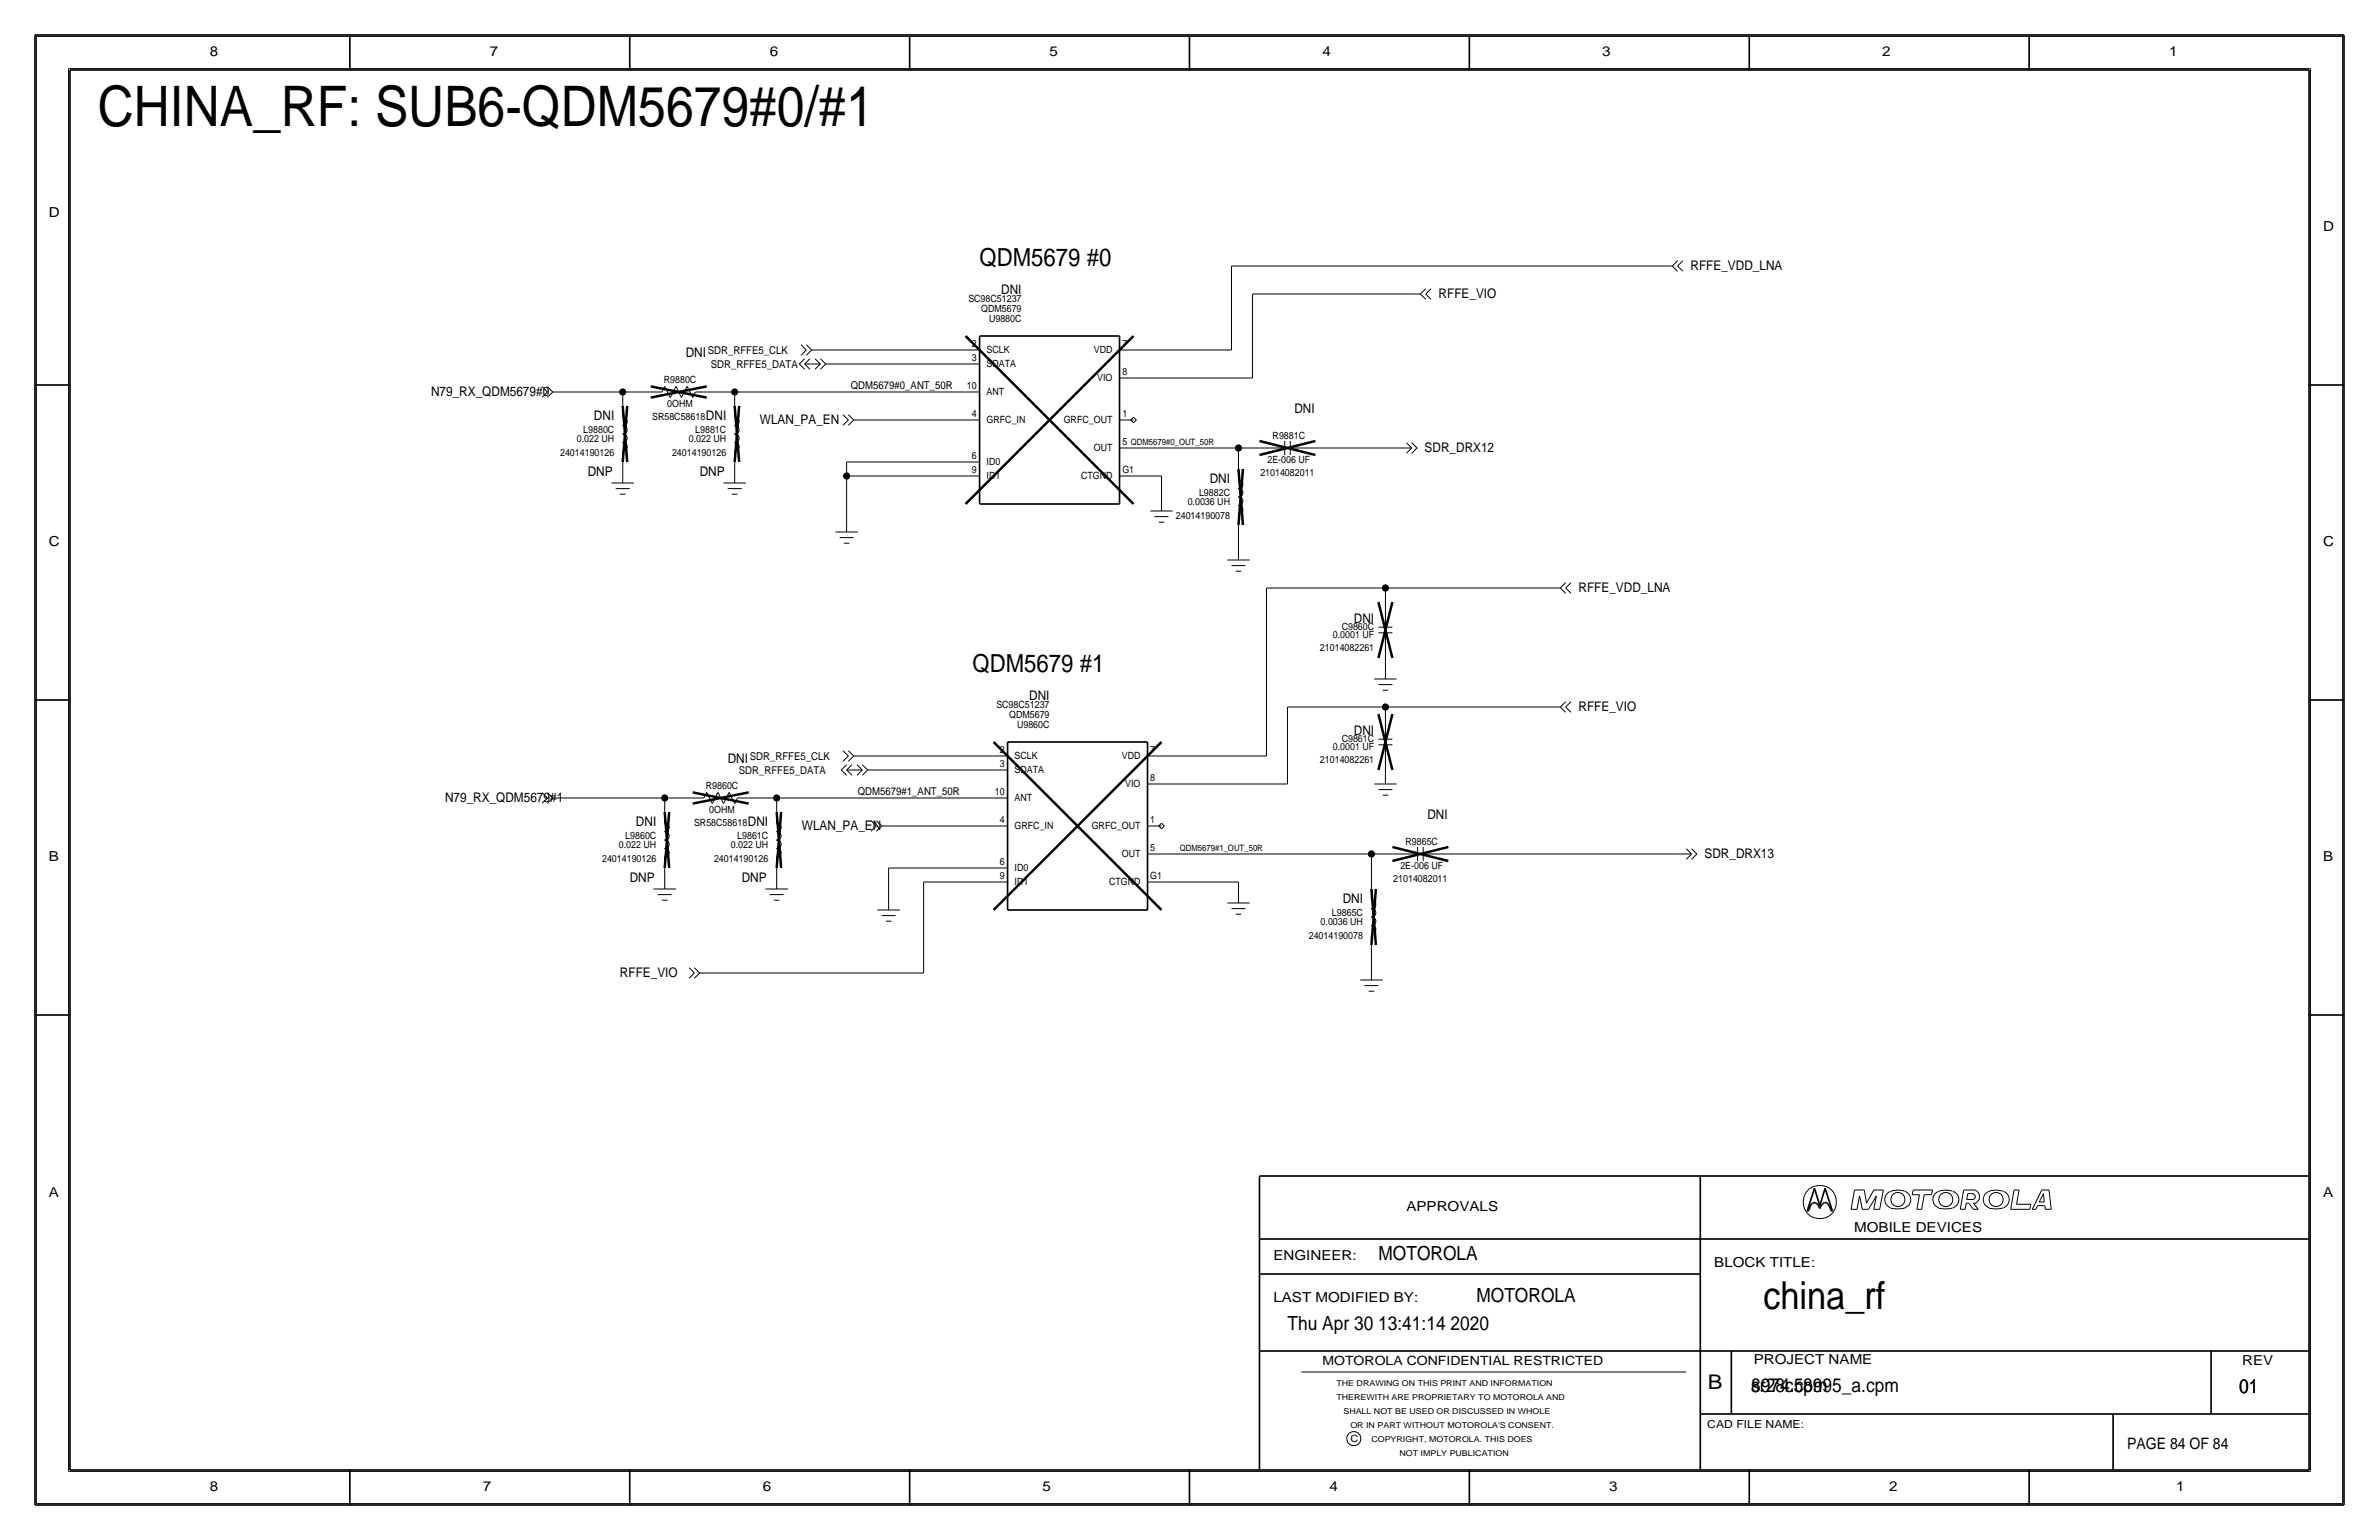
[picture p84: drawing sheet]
<svg xmlns="http://www.w3.org/2000/svg" width="432mm" height="279mm" viewBox="0 0 432 279" stroke-linecap="round" stroke-linejoin="round" font-family="sans-serif">
<defs><g id="words">
<text font-size="10.1" x="17.8" y="22.9">CHINA_RF: SUB6-QDM5679#0/#1</text>
<text font-size="7" x="320" y="237.5">china_rf</text>
<g font-size="4.5">
<text x="177.8" y="48.3">QDM5679 #0</text>
<text x="176.5" y="121.9">QDM5679 #1</text>
</g>
<text font-size="3.7" x="310" y="252.1">B</text>
<g font-size="3.5">
<text x="250.2" y="228.6">MOTOROLA</text>
<text x="268" y="236.2">MOTOROLA</text>
<text x="233.7" y="241.3">Thu Apr 30 13:41:14 2020</text>
<text x="317.9" y="252.6">sr28c58995_a.cpm</text>
<text x="317.9" y="252.6">8974.cpm</text>
<text x="406.4" y="252.7">01</text>
</g>
<text font-size="2.9" x="386.1" y="262.9">PAGE 84 OF 84</text>
<g font-size="2.5">
<text x="38.1" y="10.2">8</text>
<text x="88.9" y="10.2">7</text>
<text x="139.7" y="10.2">6</text>
<text x="190.5" y="10.2">5</text>
<text x="240" y="10.2">4</text>
<text x="290.8" y="10.2">3</text>
<text x="341.6" y="10.2">2</text>
<text x="393.7" y="10.2">1</text>
<text x="8.9" y="39.4">D</text>
<text x="421.6" y="41.9">D</text>
<text x="8.9" y="99.1">C</text>
<text x="421.6" y="99.1">C</text>
<text x="8.9" y="156.2">B</text>
<text x="421.6" y="156.2">B</text>
<text x="8.9" y="217.2">A</text>
<text x="255.3" y="219.7">APPROVALS</text>
<text x="421.6" y="217.2">A</text>
<text x="336.5" y="223.5">MOBILE DEVICES</text>
<text x="231.1" y="228.6">ENGINEER:</text>
<text x="311.1" y="229.9">BLOCK TITLE:</text>
<text x="231.1" y="236.2">LAST MODIFIED BY:</text>
<text x="318.3" y="247.5">PROJECT NAME</text>
<text x="407" y="247.6">REV</text>
<text x="38.1" y="270.5">8</text>
<text x="87.6" y="270.5">7</text>
<text x="138.4" y="270.5">6</text>
<text x="189.2" y="270.5">5</text>
<text x="241.3" y="270.5">4</text>
<text x="292.1" y="270.5">3</text>
<text x="342.9" y="270.5">2</text>
<text x="395" y="270.5">1</text>
</g>
<g font-size="2.4">
<text x="181.7" y="53.3">DNI</text>
<text x="306.8" y="49">RFFE_VDD_LNA</text>
<text x="261.1" y="54.1">RFFE_VIO</text>
<text x="124.5" y="64.8">DNI</text>
<text x="78.2" y="71.9">N79_RX_QDM5679#0</text>
<text x="107.8" y="76.2">DNI</text>
<text x="128.1" y="76.2">DNI</text>
<text x="137.9" y="77">WLAN_PA_EN</text>
<text x="234.9" y="74.9">DNI</text>
<text x="258.6" y="82">SDR_DRX12</text>
<text x="106.7" y="86.4">DNP</text>
<text x="127" y="86.4">DNP</text>
<text x="219.6" y="87.6">DNI</text>
<text x="286.5" y="107.4">RFFE_VDD_LNA</text>
<text x="245.7" y="113">DNI</text>
<text x="186.8" y="127">DNI</text>
<text x="286.5" y="129">RFFE_VIO</text>
<text x="245.7" y="133.3">DNI</text>
<text x="132.1" y="138.4">DNI</text>
<text x="80.8" y="145.5">N79_RX_QDM5679#1</text>
<text x="115.4" y="149.9">DNI</text>
<text x="135.7" y="149.9">DNI</text>
<text x="259.1" y="148.6">DNI</text>
<text x="145.5" y="150.6">WLAN_PA_EN</text>
<text x="309.4" y="155.7">SDR_DRX13</text>
<text x="114.3" y="160">DNP</text>
<text x="134.6" y="160">DNP</text>
<text x="243.7" y="163.8">DNI</text>
<text x="112.5" y="177.3">RFFE_VIO</text>
</g>
<text font-size="2.3" x="240" y="247.6">MOTOROLA CONFIDENTIAL RESTRICTED</text>
<g font-size="2">
<text x="128.5" y="64.3">SDR_RFFE5_CLK</text>
<text x="129" y="66.8">SDR_RFFE5_DATA</text>
<text x="154.4" y="70.6">QDM5679#0_ANT_50R</text>
<text x="136.1" y="137.9">SDR_RFFE5_CLK</text>
<text x="134.1" y="140.5">SDR_RFFE5_DATA</text>
<text x="155.7" y="144.3">QDM5679#1_ANT_50R</text>
<text x="309.9" y="259.1">CAD FILE NAME:</text>
</g>
<g font-size="1.8">
<text x="175.8" y="54.8">SC98C51237</text>
<text x="178.1" y="56.6">QDM5679</text>
<text x="179.5" y="58.4">U9880C</text>
<text x="176.4" y="65.5">3</text>
<text x="176.4" y="63">2</text>
<text x="179.1" y="64.1">SCLK</text>
<text x="198.5" y="64.1">VDD</text>
<text x="203.7" y="63">7</text>
<text x="120.5" y="69.5">R9880C</text>
<text x="175.5" y="70.6">10</text>
<text x="179.1" y="66.6">SDATA</text>
<text x="179.1" y="71.7">ANT</text>
<text x="199.2" y="69.2">VIO</text>
<text x="203.7" y="68.1">8</text>
<text x="118.4" y="76.2">SR58C58618</text>
<text x="121.1" y="73.8">0OHM</text>
<text x="176.4" y="75.7">4</text>
<text x="179.1" y="76.8">GRFC_IN</text>
<text x="193.1" y="76.8">GRFC_OUT</text>
<text x="203.7" y="75.7">1</text>
<text x="101.7" y="82.8">24014190126</text>
<text x="104.7" y="80.3">0.022 UH</text>
<text x="105.9" y="78.5">L9880C</text>
<text x="122" y="82.8">24014190126</text>
<text x="125" y="80.3">0.022 UH</text>
<text x="126.2" y="78.5">L9881C</text>
<text x="176.4" y="83.3">6</text>
<text x="198.5" y="81.9">OUT</text>
<text x="203.7" y="80.8">5</text>
<text x="231" y="79.7">R9881C</text>
<text x="176.4" y="85.9">9</text>
<text x="179.1" y="84.4">ID0</text>
<text x="179.1" y="87">ID1</text>
<text x="196.2" y="86.9">CTGND</text>
<text x="203.7" y="85.9">G1</text>
<text x="217.6" y="90">L9882C</text>
<text x="228.8" y="86.4">21014082011</text>
<text x="230" y="84.1">2E-006 UF</text>
<text x="213.4" y="94.2">24014190078</text>
<text x="215.6" y="91.7">0.0036 UH</text>
<text x="239.6" y="118.1">21014082261</text>
<text x="241.9" y="115.8">0.0001 UF</text>
<text x="243.5" y="114.3">C9860C</text>
<text x="180.8" y="128.4">SC98C51237</text>
<text x="183.2" y="130.3">QDM5679</text>
<text x="181.5" y="136.7">2</text>
<text x="184.1" y="137.8">SCLK</text>
<text x="184.6" y="132.1">U9860C</text>
<text x="203.6" y="137.8">VDD</text>
<text x="208.8" y="136.7">7</text>
<text x="241.9" y="136.1">0.0001 UF</text>
<text x="243.5" y="134.6">C9861C</text>
<text x="128.1" y="143.2">R9860C</text>
<text x="181.5" y="139.2">3</text>
<text x="184.1" y="140.3">SDATA</text>
<text x="204.2" y="142.8">VIO</text>
<text x="208.8" y="141.7">8</text>
<text x="239.6" y="138.4">21014082261</text>
<text x="126" y="149.9">SR58C58618</text>
<text x="128.7" y="147.4">0OHM</text>
<text x="180.6" y="144.3">10</text>
<text x="181.5" y="149.4">4</text>
<text x="184.1" y="145.4">ANT</text>
<text x="208.8" y="149.4">1</text>
<text x="112.3" y="153.9">0.022 UH</text>
<text x="113.5" y="152.2">L9860C</text>
<text x="132.6" y="153.9">0.022 UH</text>
<text x="133.8" y="152.2">L9861C</text>
<text x="184.1" y="150.5">GRFC_IN</text>
<text x="198.2" y="150.5">GRFC_OUT</text>
<text x="203.6" y="155.6">OUT</text>
<text x="208.8" y="154.4">5</text>
<text x="255.1" y="153.3">R9865C</text>
<text x="109.3" y="156.5">24014190126</text>
<text x="129.6" y="156.5">24014190126</text>
<text x="181.5" y="159.5">9</text>
<text x="181.5" y="157">6</text>
<text x="184.1" y="160.6">ID1</text>
<text x="184.2" y="158.1">ID0</text>
<text x="201.3" y="160.6">CTGND</text>
<text x="208.8" y="159.5">G1</text>
<text x="252.9" y="160">21014082011</text>
<text x="254.2" y="157.7">2E-006 UF</text>
<text x="239.7" y="167.9">0.0036 UH</text>
<text x="241.8" y="166.2">L9865C</text>
<text x="237.6" y="170.4">24014190078</text>
<text x="245.1" y="261.6">C</text>
</g>
<g font-size="1.6">
<text x="205.2" y="80.8">QDM5679#0_OUT_50R</text>
<text x="214.1" y="154.4">QDM5679#1_OUT_50R</text>
</g>
<g font-size="1.5">
<text x="242.6" y="251.5">THE DRAWING ON THIS PRINT AND INFORMATION</text>
<text x="242.6" y="254">THEREWITH ARE PROPRIETARY TO MOTOROLA AND</text>
<text x="243.8" y="256.5">SHALL NOT BE USED OR DISCUSSED IN WHOLE</text>
<text x="245.1" y="259.1">OR IN PART WITHOUT MOTOROLA'S CONSENT.</text>
<text x="248.9" y="261.6">COPYRIGHT, MOTOROLA. THIS DOES</text>
<text x="254" y="264.2">NOT IMPLY PUBLICATION</text>
</g>
</g></defs>
<g fill="none" stroke="#000" stroke-width=".18">
<path d="M6.6 6.6h418.6zM6.6 6.6v266.2zM12.4 12.4v254.6zM12.4 12.4h407zM419.4 12.4v254.6zM425.2 6.6v266.2zM223.5 48.3v15.2zM223.5 48.3h78.8zM227.3 53.3h29.2zM227.3 53.3v15.3zM256.5 53.3h1.3zM257.8 53.3l1 1z"/>
<path d="M258.8 53.3l.9-.9zM258.8 53.3l.9 1zM258.8 52.4l-1 .9zM302.3 48.3h1.2zM303.5 48.3l1 .9zM304.5 48.3l1 .9zM304.5 47.3l-1 1zM305.5 47.3l-1 1zM98.4 70.2l1 .9zM98.4 72.1l1-1zM99.4 70.2l.9 .9zM99.4 72.1l.9-1z"/>
<path d="M100.3 71.1h1.3zM101.6 71.1h11.4zM113 75.7a.75 .75 0 0 1 .8 .8 .75 .75 0 0 1-.8 .7M113 78.8a.75 .75 0 0 1 .8 .7 .75 .75 0 0 1-.8 .8M113 77.3a.75 .75 0 0 1 .8 .7 .75 .75 0 0 1-.8 .7M113 71.1h5.1zM113 71.1v2.6zM113 73.7v2zM118.1 71.1h2zM120.6 70.1l-.5 1zM120.7 70.1l1 2zM122.7 70.1l-1 2z"/>
<path d="M122.7 70.1l1 2zM124.7 70.1l1 2zM124.7 70.1l-1 2zM126.2 71.1l-.5 1zM126.2 71.1h2.1zM128.3 71.1h5zM133.3 75.7a.75 .75 0 0 1 .9 .8 .75 .75 0 0 1-.9 .7M133.3 78.8a.75 .75 0 0 1 .9 .7 .75 .75 0 0 1-.9 .8M133.3 77.3a.75 .75 0 0 1 .9 .7 .75 .75 0 0 1-.9 .7M133.3 71.1h42zM133.3 71.1v2.6zM133.3 73.7v2z"/>
<path d="M145.1 66l.9 1zM145.1 66l1-.9zM145.4 64.5l1-1zM145.4 62.5l1 1zM146 66l1 1zM146 66h2.9zM146 66l1-.9zM146.4 62.5l.9 1zM146.4 64.5l.9-1zM147.3 63.5h1.3zM147.9 65.1l1 .9zM147.9 67l1-1z"/>
<path d="M148.6 63.5h26.7zM148.9 65.1l1 .9zM148.9 67l1-1zM149.9 66h2.5zM152.4 66h22.9zM153 75.2l1 1zM154 76.2l-1 1zM154 75.2l.9 1zM154.9 76.2l-.9 1zM154.9 76.2h1.3zM156.2 76.2h19.1zM175.3 71.1h2.5z"/>
<path d="M175.3 76.2h2.5zM175.3 66h2.5zM175.3 63.5h2.5zM203.2 68.6h2.5zM203.2 63.5h2.5zM203.2 76.2h2.5zM205.2 76.2l.5-.5zM205.2 76.2l.5 .5zM205.7 63.5h17.8zM205.7 75.7l.5 .5zM205.7 68.6h21.6zM206.2 76.2l-.5 .5z"/>
<path d="M111 87.6h4.1zM111.8 88.6h2.5zM112.5 89.7h1zM113 80.3a.75 .75 0 0 1 .8 .8 .75 .75 0 0 1-.8 .7M113 83.8v1.3zM113 81.8v2zM113 85.1v2.5zM131.3 87.6h4.1zM132.1 88.6h2.5zM132.8 89.7h1.1zM133.3 80.3a.75 .75 0 0 1 .9 .8 .75 .75 0 0 1-.9 .7M133.3 83.8v1.3z"/>
<path d="M133.3 81.8v2zM133.3 85.1v2.5zM151.6 96.5h4.1zM152.4 97.5h2.5zM153.2 98.6h1zM153.7 83.8h21.6zM153.7 83.8v2.6zM153.7 86.4h21.6zM153.7 86.4v7.6zM153.7 94v2.5zM175.3 86.4h2.5zM175.3 83.8h2.5z"/>
<path d="M203.2 86.4h2.5zM203.2 81.3h2.5zM205.7 86.4h5.1zM205.7 81.3h19.1zM208.8 92.7h4.1zM209.6 93.7h2.5zM210.3 94.7h1zM210.8 86.4v3.8zM210.8 90.2v2.5zM224.7 87.2a.75 .75 0 0 1 .9 .7 .75 .75 0 0 1-.9 .7M224.7 90.2a.75 .75 0 0 1 .9 .8 .75 .75 0 0 1-.9 .7M224.7 91.7a.75 .75 0 0 1 .9 .8 .75 .75 0 0 1-.9 .7"/>
<path d="M224.7 88.7a.75 .75 0 0 1 .9 .7 .75 .75 0 0 1-.9 .8M224.8 95.2v3.9zM224.8 81.3h3.8zM224.8 81.3v3.8zM224.8 99.1v2.5zM224.8 93.2v2zM224.8 85.1v2zM228.6 81.3h4.6zM233.2 80v2.5zM234.2 81.3h4.6zM234.2 80v2.5zM238.8 81.3h15.2z"/>
<path d="M254 81.3h2.2zM255.3 82.2l.9-.9zM255.3 80.3l.9 1zM256.2 82.2l1-.9zM256.2 80.3l1 1zM222.8 101.6h4zM223.5 102.6h2.6zM224.3 103.6h1zM229.9 106.7v30.5zM229.9 106.7h21.6zM250.2 113.8h2.5zM250.2 114.8h2.5z"/>
<path d="M251.5 119.4v1.2zM251.5 106.7v2.5zM251.5 114.8v4.6zM251.5 109.2v4.6zM251.5 106.7h30.4zM281.9 106.7h1.3zM283.2 106.7l1 .9zM284.2 106.7l.9-1zM284.2 106.7l.9 .9zM284.2 105.7l-1 1zM152.7 139.7l1 1zM152.7 139.7l1-1z"/>
<path d="M153 136.2l1 1zM153 138.1l1-.9zM153.7 139.7l.9 1zM153.7 139.7h2.8zM153.7 139.7l.9-1zM154 138.1l.9-.9zM154 136.2l.9 1zM154.9 137.2h1.3zM155.5 138.7l1 1zM156.2 137.2h24.1zM156.5 138.7l1 1zM157.5 139.7h2.5z"/>
<path d="M160 139.7h20.3zM180.3 139.7h2.6zM180.3 137.2h2.6zM208.3 137.2h2.5zM210.8 137.2h19.1zM233.7 128.3v13.9zM233.7 128.3h17.8zM249.4 123.2h4.1zM250.2 134.1h2.5zM250.2 124.2h2.5zM250.2 135.1h2.5zM251 125.2h1z"/>
<path d="M251.5 128.3h30.4zM251.5 128.3v1.2zM251.5 120.7v2.5zM251.5 139.7v2.5zM251.5 135.1v4.6zM251.5 129.5v4.6zM281.9 128.3h1.3zM283.2 128.3l1 .9zM283.2 128.3l1-1zM284.2 128.3l.9 .9zM285.1 127.3l-.9 1zM98.4 143.8l1 1z"/>
<path d="M99.4 144.8l-1 .9zM99.4 143.8l.9 1zM100.3 144.8l-.9 .9zM100.3 144.8h1.3zM101.6 144.8h19zM120.6 149.4a.75 .75 0 0 1 .9 .7 .75 .75 0 0 1-.9 .8M120.6 152.5a.75 .75 0 0 1 .9 .7 .75 .75 0 0 1-.9 .7M120.6 154a.75 .75 0 0 1 .9 .7 .75 .75 0 0 1-.9 .7M120.6 150.9a.75 .75 0 0 1 .9 .8 .75 .75 0 0 1-.9 .7M120.6 144.8h5.1zM120.6 157.5v1.2zM120.6 144.8v2.5z"/>
<path d="M120.6 155.4v2.1zM120.6 147.3v2.1zM120.6 158.8v2.5zM125.7 144.8h2.1zM128.3 143.8l-.5 1zM128.3 143.8l1 2zM130.3 143.8l-1 2zM130.3 143.8l1 2zM132.3 143.8l-1 2zM132.3 143.8l1 2zM133.9 144.8l-.6 1zM133.9 144.8h2z"/>
<path d="M135.9 144.8h5.1zM140.9 149.4a.75 .75 0 0 1 .9 .7 .75 .75 0 0 1-.9 .8M140.9 152.5a.75 .75 0 0 1 .9 .7 .75 .75 0 0 1-.9 .7M140.9 154a.75 .75 0 0 1 .9 .7 .75 .75 0 0 1-.9 .7M140.9 150.9a.75 .75 0 0 1 .9 .8 .75 .75 0 0 1-.9 .7M141 157.5v1.2zM141 144.8v2.5zM141 155.4v2.1zM141 147.3v2.1zM141 158.8v2.5zM141 144.8h39.3zM155.5 140.7l1-1z"/>
<path d="M156.5 140.7l1-1zM158.1 148.9l1 1zM159.1 149.9l-1 .9zM159.1 148.9l.9 1zM160 149.9l-.9 .9zM160 149.9h1.3zM161.3 149.9h19zM161.3 157.5h19zM161.3 157.5v5.1zM180.3 144.8h2.6zM180.3 157.5h2.6zM180.3 149.9h2.6z"/>
<path d="M208.3 142.2h2.5zM208.3 154.9h2.5zM208.3 149.9h2.5zM210.3 149.9l.5-.5zM210.3 149.9l.5 .5zM210.8 154.9h38.1zM210.8 149.4l.5 .5zM210.8 142.2h22.9zM211.3 149.9l-.5 .5zM248.9 154.9v6.4zM248.9 154.9h3.8zM249.4 142.2h4.1z"/>
<path d="M250.2 143.3h2.5zM251 144.3h1zM252.7 154.9h4.6zM257.3 153.7v2.5zM258.3 154.9h4.6zM258.3 153.7v2.5zM262.9 154.9h41.9zM304.8 154.9h2.2zM306.1 155.9l.9-1zM306.1 154l.9 .9zM307 155.9l1-1zM307 154l1 .9z"/>
<path d="M118.6 161.3h4.1zM119.4 162.3h2.5zM120.1 163.3h1.1zM125.1 175.6l.9 .9zM126 176.5l-.9 1zM126 175.6l1 .9zM127 176.5l-1 1zM127 176.5h1.3zM128.3 176.5h39.3zM138.9 161.3h4.1zM139.7 162.3h2.5zM140.5 163.3h1z"/>
<path d="M159.3 165.1h4zM160 166.1h2.6zM160.8 167.1h1zM161.3 162.6v2.5zM167.6 160v16.5zM167.6 160h12.7zM180.3 160h2.6zM208.3 160h2.5zM210.8 160h14zM222.8 163.8h4zM223.5 164.8h2.6zM224.3 165.9h1z"/>
<path d="M224.8 160v1.3zM224.8 161.3v2.5zM246.9 177.8h4.1zM247.7 178.8h2.5zM248.4 179.8h1zM248.9 163.4a.75 .75 0 0 1 .8 .7 .75 .75 0 0 1-.8 .7M248.9 166.4a.75 .75 0 0 1 .8 .8 .75 .75 0 0 1-.8 .7M248.9 167.9a.75 .75 0 0 1 .8 .8 .75 .75 0 0 1-.8 .7M248.9 164.9a.75 .75 0 0 1 .8 .7 .75 .75 0 0 1-.8 .8M248.9 171.4v3.9zM248.9 175.3v2.5zM248.9 169.4v2z"/>
<path d="M248.9 161.3v2zM336 219.4h1.1zM336.6 215.9h1.8zM336.6 215.9l-.6 3.5zM337.5 217l-.4 2.4zM337.5 217l.5 2.4zM338 219.4h1.1zM338.4 215.9l.4 2.4zM340.1 219.4h1.1zM340.1 215.9h1.7zM340.1 215.9l-1.3 2.4zM340.6 217l-1.5 2.4z"/>
<path d="M340.6 217l-.5 2.4zM341.8 215.9l-.6 3.5zM343.1 216.2a1.6 1.6 0 0 0-1 1.5 1.6 1.6 0 0 0 1.1 1.5M345.7 216.1h-.2a4 4 0 0 0-2.3 .1M345.7 216.2a1.59 1.59 0 0 1 1.1 1.5 1.59 1.59 0 0 1-1.1 1.5 5.1 5.1 0 0 1-2.5 0M347.1 216.8h1.3zM347.3 215.9l-.2 .9zM347.3 215.9h3.5zM347.9 219.4h.9zM348.4 216.8l-.5 2.6zM349.2 216.8l-.4 2.6zM349.2 216.8h1.4z"/>
<path d="M350.8 215.9l-.2 .9zM354.4 216.1a3.1 3.1 0 0 0-3.3 .7 1.62 1.62 0 0 0 .8 2.4M354.4 219.2a5.1 5.1 0 0 1-2.5 0M354.5 216.2a1.59 1.59 0 0 1 1 1.5 1.59 1.59 0 0 1-1 1.5M355.8 219.4h.9zM356.4 215.9l-.6 3.5zM356.4 215.9h2.2zM356.9 218.3l-.2 1.1zM356.9 218.3h.4zM357 217.6h1.2zM357.2 216.6l-.2 1zM357.2 216.6h1z"/>
<path d="M357.3 218.3l.9 1.1zM358.1 216.7a.5 .5 0 0 1 .4 .4 .5 .5 0 0 1-.4 .5M358.2 219.4h.9zM358.2 218.3l.9 1.1zM358.2 218.3h.4zM358.5 216a1.24 1.24 0 0 1 .8 1.1 1.24 1.24 0 0 1-.8 1.2M363.5 216.1a3.1 3.1 0 0 0-3.3 .7 1.62 1.62 0 0 0 .8 2.4M363.6 219.2a5.1 5.1 0 0 1-2.6 0M363.6 216.2a1.59 1.59 0 0 1 1.1 1.5 1.59 1.59 0 0 1-1.1 1.5M364.9 219.4h3.5zM365.6 215.9l-.7 3.5zM365.6 215.9h.9z"/>
<path d="M366 218.5h2.6zM366.5 215.9l-.5 2.6zM368.6 218.5l-.2 .9zM368.9 219.4h.6zM369.8 218.7h1.3zM369.8 218.7l-.3 .7zM370.1 218.1h.9zM370.6 215.9l-1.7 3.5zM370.6 215.9h1.3zM370.9 216.6l-.8 1.5zM370.9 216.6l.1 1.5zM371.1 218.7l.1 .7z"/>
<path d="M371.2 219.4h1.1zM371.9 215.9l.4 3.5zM236.2 248.9h69.9zM6.6 272.8h418.6zM12.4 267h407z"/>
<circle cx="330.3" cy="218.1" r="3"/>
<circle cx="344.5" cy="217.6" r="1.28"/>
<circle cx="353.2" cy="217.6" r="1.28"/>
<circle cx="362.3" cy="217.6" r="1.28"/>
<circle cx="245.7" cy="261" r="1.28"/>
</g>
<g fill="#000" stroke="#000" stroke-width=".18">
<circle cx="113" cy="71.1" r=".56"/>
<circle cx="133.3" cy="71.1" r=".56"/>
<circle cx="153.7" cy="86.4" r=".56"/>
<circle cx="224.8" cy="81.3" r=".56"/>
<circle cx="251.5" cy="106.7" r=".56"/>
<circle cx="251.5" cy="128.3" r=".56"/>
<circle cx="120.6" cy="144.8" r=".56"/>
<circle cx="141" cy="144.8" r=".56"/>
<circle cx="248.9" cy="154.9" r=".56"/>
</g>
<g fill="none" stroke="#000" stroke-width=".3">
<path d="M6.3 6.4v266.7zM6.4 6.4h419zM12.7 12.7h406.4zM12.7 12.7v254zM63.5 6.4v6.3zM114.3 6.4v6.3zM165.1 6.4v6.3zM215.9 6.3v6.4zM266.7 6.4v6.3zM317.5 6.4v6.3zM368.3 6.4v6.3zM419.1 12.7v254z"/>
<path d="M425.4 6.4v266.7zM6.3 69.8h6.4zM177.8 61v30.4zM177.8 61h25.4zM203.2 61v30.4zM419.1 69.8h6.3zM177.8 91.4h25.4zM6.3 127h6.4zM182.9 134.6v30.5zM182.9 134.6h25.4zM208.3 134.6v30.5zM419.1 127h6.3z"/>
<path d="M182.9 165.1h25.4zM6.3 184.1h6.4zM419.1 184.1h6.3zM228.6 213.4v53.3zM228.6 213.4h190.5zM308.6 213.4v53.3zM328 219.7h.2zM328.4 219.4l-.2 .3zM328.6 218.8l-.2 .6zM328.8 218.5l-.2 .3zM329 218.3l.2-.1zM329 218.3l-.2 .2z"/>
<path d="M329.2 218.2h.2zM329.3 215.6l-1.3 4.1zM329.3 215.6l1 3.1zM329.4 218.2l.2 .1zM329.6 218.3l.3 .2zM329.9 218.5l.2 .3zM330.1 218.8l.2 .5zM330.5 218.8l-.2 .5zM330.8 218.5l-.3 .3zM331 218.3l-.2 .2zM331 218.3l.2-.1zM331.2 218.2h.2z"/>
<path d="M331.3 215.6l1.3 4.1zM331.3 215.6l-1 3.1zM331.4 218.2l.2 .1zM331.6 218.3l.2 .2zM331.8 218.5l.2 .3zM332 218.8l.3 .6zM332.3 219.4l.1 .3zM332.4 219.7h.2zM228.6 231.1h80zM228.6 224.8h190.5zM228.6 245.1h190.5zM308.6 256.5h110.5z"/>
<path d="M314.2 245.1v11.4zM383.5 256.5v10.2zM401.3 245.1v11.4zM6.4 273h419zM12.7 266.7h406.4zM63.5 266.7v6.4zM114.3 266.7v6.4zM165.1 266.7v6.4zM215.9 266.7v6.3zM266.7 266.7v6.4zM317.5 266.7v6.4zM368.3 266.7v6.4z"/>
</g>
<g fill="none" stroke="#000" stroke-width=".45">
<path d="M113 73.7l.8 10.1zM113.8 73.7l-.8 10.1zM118.1 72.1l10.2-2zM118.1 70.1l10.2 2zM133.3 73.7l.9 10.1zM134.2 73.7l-.9 10.1zM175.3 61l30.4 30.4zM175.3 91.4l30.4-30.4zM224.8 85.1l.8 10.2zM225.6 85.1l-.8 10.1zM228.6 82.5l10.2-2.5zM228.6 80l10.2 2.5z"/>
<path d="M250.2 109.2l2.5 10.2zM252.7 109.2l-2.5 10.2zM180.3 134.6l30.5 30.5zM250.2 129.5l2.5 10.2zM252.7 129.5l-2.5 10.2zM120.6 147.3l.9 10.2zM121.5 147.3l-.9 10.2zM125.7 145.8l10.2-2zM125.7 143.8l10.2 2zM141 147.3l.8 10.2zM141.8 147.3l-.8 10.2zM252.7 156.2l10.2-2.5z"/>
<path d="M252.7 153.7l10.2 2.5zM180.3 165.1l30.5-30.5zM248.9 161.3l.8 10.2zM249.7 161.3l-.8 10.1z"/>
</g>
<use href="#words"/>
</svg>
